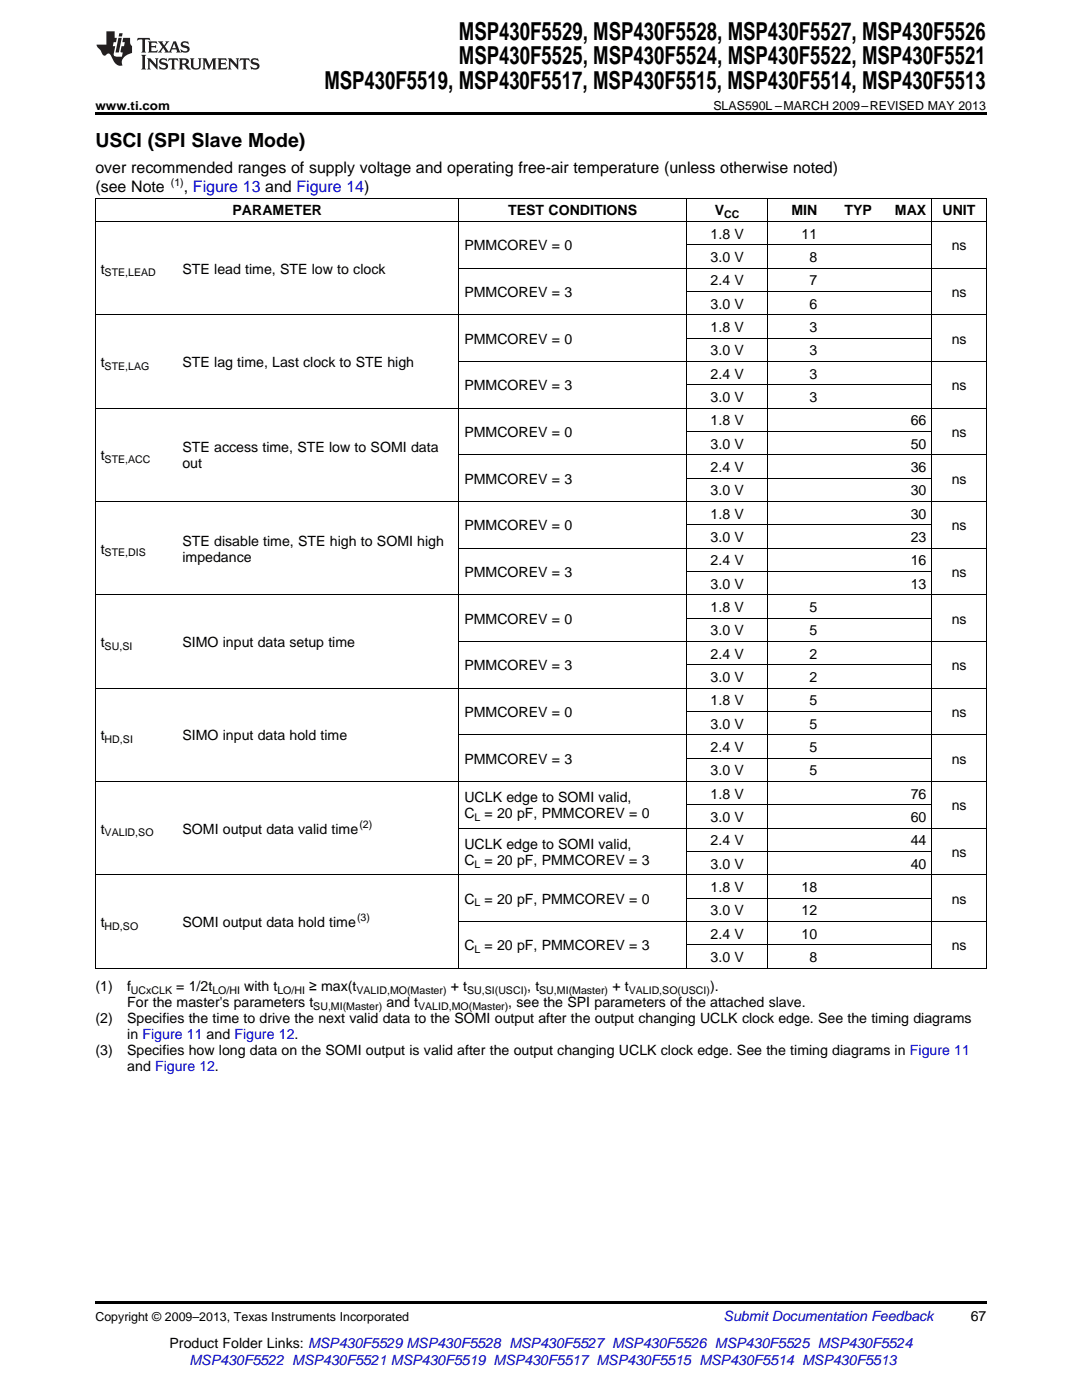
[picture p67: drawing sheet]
<svg xmlns="http://www.w3.org/2000/svg" width="216mm" height="279mm" viewBox="0 0 216 279" stroke-linecap="round" stroke-linejoin="round" font-family="sans-serif">
<defs><g id="words">
<g font-size="4.9">
<text x="91.6" y="7.9">MSP430F5529, MSP430F5528, MSP430F5527, MSP430F5526</text>
<text x="64.7" y="17.8">MSP430F5519, MSP430F5517, MSP430F5515, MSP430F5514, MSP430F5513</text>
<text x="91.6" y="12.8">MSP430F5525, MSP430F5524, MSP430F5522, MSP430F5521</text>
</g>
<text font-size="3.9" x="19" y="29.3">USCI (SPI Slave Mode)</text>
<g font-size="3.2">
<text x="19" y="34.4">over recommended ranges of supply voltage and operating free-air temperature (unless otherwise noted)</text>
<text x="19" y="38.3">(see Note</text>
<text x="36.7" y="38.3">, Figure 13 and Figure 14)</text>
</g>
<g font-size="2.8">
<text x="46.4" y="43">PARAMETER</text>
<text x="101.4" y="43">TEST CONDITIONS</text>
<text x="141.8" y="47.6">1.8 V</text>
<text x="142.6" y="43">V</text>
<text x="157.9" y="43">MIN</text>
<text x="159.9" y="47.6">11</text>
<text x="168.5" y="43">TYP</text>
<text x="178.6" y="43">MAX</text>
<text x="188.1" y="43">UNIT</text>
<text x="92.7" y="50">PMMCOREV = 0</text>
<text x="141.8" y="52.3">3.0 V</text>
<text x="161.5" y="52.3">8</text>
<text x="189.9" y="50">ns</text>
<text x="20.1" y="54.6">t</text>
<text x="36.4" y="54.6">STE lead time, STE low to clock</text>
<text x="92.7" y="59.3">PMMCOREV = 3</text>
<text x="141.8" y="56.9">2.4 V</text>
<text x="161.5" y="56.9">7</text>
<text x="189.9" y="59.3">ns</text>
<text x="141.8" y="61.6">3.0 V</text>
<text x="161.5" y="61.6">6</text>
<text x="92.7" y="68.6">PMMCOREV = 0</text>
<text x="141.8" y="66.3">1.8 V</text>
<text x="141.8" y="70.9">3.0 V</text>
<text x="161.5" y="66.3">3</text>
<text x="161.5" y="70.9">3</text>
<text x="189.9" y="68.6">ns</text>
<text x="20.1" y="73.2">t</text>
<text x="36.4" y="73.2">STE lag time, Last clock to STE high</text>
<text x="92.7" y="77.9">PMMCOREV = 3</text>
<text x="141.8" y="75.6">2.4 V</text>
<text x="161.5" y="75.6">3</text>
<text x="189.9" y="77.9">ns</text>
<text x="141.8" y="80.2">3.0 V</text>
<text x="161.5" y="80.2">3</text>
<text x="92.7" y="87.2">PMMCOREV = 0</text>
<text x="141.8" y="84.9">1.8 V</text>
<text x="141.8" y="89.5">3.0 V</text>
<text x="181.7" y="84.9">66</text>
<text x="181.7" y="89.5">50</text>
<text x="189.9" y="87.2">ns</text>
<text x="20.1" y="91.9">t</text>
<text x="36.4" y="90.3">STE access time, STE low to SOMI data</text>
<text x="36.4" y="93.5">out</text>
<text x="141.8" y="94.2">2.4 V</text>
<text x="181.7" y="94.2">36</text>
<text x="92.7" y="96.5">PMMCOREV = 3</text>
<text x="141.8" y="98.8">3.0 V</text>
<text x="181.7" y="98.8">30</text>
<text x="189.9" y="96.5">ns</text>
<text x="92.7" y="105.8">PMMCOREV = 0</text>
<text x="141.8" y="103.5">1.8 V</text>
<text x="181.7" y="103.5">30</text>
<text x="189.9" y="105.8">ns</text>
<text x="20.1" y="110.5">t</text>
<text x="36.4" y="108.9">STE disable time, STE high to SOMI high</text>
<text x="36.4" y="112.1">impedance</text>
<text x="141.8" y="108.2">3.0 V</text>
<text x="141.8" y="112.8">2.4 V</text>
<text x="181.7" y="108.2">23</text>
<text x="181.7" y="112.8">16</text>
<text x="92.7" y="115.1">PMMCOREV = 3</text>
<text x="141.8" y="117.5">3.0 V</text>
<text x="181.7" y="117.5">13</text>
<text x="189.9" y="115.1">ns</text>
<text x="92.7" y="124.5">PMMCOREV = 0</text>
<text x="141.8" y="122.1">1.8 V</text>
<text x="161.5" y="122.1">5</text>
<text x="189.9" y="124.5">ns</text>
<text x="20.1" y="129.1">t</text>
<text x="36.4" y="129.1">SIMO input data setup time</text>
<text x="141.8" y="126.8">3.0 V</text>
<text x="141.8" y="131.4">2.4 V</text>
<text x="161.5" y="126.8">5</text>
<text x="161.5" y="131.4">2</text>
<text x="92.7" y="133.8">PMMCOREV = 3</text>
<text x="141.8" y="136.1">3.0 V</text>
<text x="161.5" y="136.1">2</text>
<text x="189.9" y="133.8">ns</text>
<text x="92.7" y="143.1">PMMCOREV = 0</text>
<text x="141.8" y="140.8">1.8 V</text>
<text x="161.5" y="140.8">5</text>
<text x="189.9" y="143.1">ns</text>
<text x="20.1" y="147.7">t</text>
<text x="36.4" y="147.7">SIMO input data hold time</text>
<text x="141.8" y="145.4">3.0 V</text>
<text x="161.5" y="145.4">5</text>
<text x="92.7" y="152.4">PMMCOREV = 3</text>
<text x="141.8" y="150.1">2.4 V</text>
<text x="141.8" y="154.7">3.0 V</text>
<text x="161.5" y="150.1">5</text>
<text x="161.5" y="154.7">5</text>
<text x="189.9" y="152.4">ns</text>
<text x="92.7" y="160.1">UCLK edge to SOMI valid,</text>
<text x="141.8" y="159.4">1.8 V</text>
<text x="181.7" y="159.4">76</text>
<text x="189.9" y="161.7">ns</text>
<text x="20.1" y="166.4">t</text>
<text x="36.4" y="166.4">SOMI output data valid time</text>
<text x="92.7" y="163.3">C</text>
<text x="96.7" y="163.3">= 20 pF, PMMCOREV = 0</text>
<text x="141.8" y="164">3.0 V</text>
<text x="181.7" y="164">60</text>
<text x="92.7" y="169.4">UCLK edge to SOMI valid,</text>
<text x="92.7" y="172.6">C</text>
<text x="96.7" y="172.6">= 20 pF, PMMCOREV = 3</text>
<text x="141.8" y="168.7">2.4 V</text>
<text x="141.8" y="173.4">3.0 V</text>
<text x="181.7" y="168.7">44</text>
<text x="181.7" y="173.4">40</text>
<text x="189.9" y="171">ns</text>
<text x="141.8" y="178">1.8 V</text>
<text x="159.9" y="178">18</text>
<text x="20.1" y="185">t</text>
<text x="36.4" y="185">SOMI output data hold time</text>
<text x="92.7" y="180.3">C</text>
<text x="96.7" y="180.3">= 20 pF, PMMCOREV = 0</text>
<text x="141.8" y="182.7">3.0 V</text>
<text x="159.9" y="182.7">12</text>
<text x="189.9" y="180.3">ns</text>
<text x="92.7" y="189.7">C</text>
<text x="96.7" y="189.7">= 20 pF, PMMCOREV = 3</text>
<text x="141.8" y="187.3">2.4 V</text>
<text x="141.8" y="192">3.0 V</text>
<text x="159.9" y="187.3">10</text>
<text x="161.5" y="192">8</text>
<text x="189.9" y="189.7">ns</text>
<text x="19" y="197.8">(1)</text>
<text x="25.4" y="197.8">f</text>
<text x="35.2" y="197.8">= 1/2t</text>
<text x="48.7" y="197.8">with t</text>
<text x="61.7" y="197.8">≥ max(t</text>
<text x="90" y="197.8">+ t</text>
<text x="105.2" y="197.8">, t</text>
<text x="122.2" y="197.8">+ t</text>
<text x="141.7" y="197.8">).</text>
<text x="25.4" y="201">For the master's parameters t</text>
<text x="77.1" y="201">and t</text>
<text x="101.4" y="201">, see the SPI parameters of the attached slave.</text>
<text x="19" y="204.2">(2)</text>
<text x="25.4" y="204.2">Specifies the time to drive the next valid data to the SOMI output after the output changing UCLK clock edge. See the timing diagrams</text>
<text x="25.4" y="207.4">in Figure 11 and Figure 12.</text>
<text x="19" y="210.5">(3)</text>
<text x="25.4" y="210.5">Specifies how long data on the SOMI output is valid after the output changing UCLK clock edge. See the timing diagrams in Figure 11</text>
<text x="25.4" y="213.7">and Figure 12.</text>
<text x="193.7" y="263.6">67</text>
<text x="33.8" y="269">Product Folder Links: MSP430F5529 MSP430F5528 MSP430F5527 MSP430F5526 MSP430F5525 MSP430F5524</text>
</g>
<g font-size="2.8" fill="#0000c8">
<text x="144.4" y="263.6">Submit Documentation Feedback</text>
<text x="37.8" y="272.5">MSP430F5522 MSP430F5521 MSP430F5519 MSP430F5517 MSP430F5515 MSP430F5514 MSP430F5513</text>
</g>
<g font-size="2.5">
<text x="19" y="21.9">www.ti.com</text>
<text x="142.3" y="21.9">SLAS590L –MARCH 2009–REVISED MAY 2013</text>
<text x="19" y="263.6">Copyright © 2009–2013, Texas Instruments Incorporated</text>
</g>
<g font-size="2.1">
<text x="34.1" y="37">(1)</text>
<text x="144.5" y="43.5">CC</text>
<text x="20.9" y="55.2">STE,LEAD</text>
<text x="20.9" y="73.8">STE,LAG</text>
<text x="20.9" y="92.4">STE,ACC</text>
<text x="20.9" y="111.1">STE,DIS</text>
<text x="20.9" y="129.7">SU,SI</text>
<text x="20.9" y="148.3">HD,SI</text>
<text x="20.9" y="166.9">VALID,SO</text>
<text x="71.7" y="165.2">(2)</text>
<text x="94.7" y="163.9">L</text>
<text x="94.7" y="173.2">L</text>
<text x="20.9" y="185.6">HD,SO</text>
<text x="71.3" y="183.9">(3)</text>
<text x="94.7" y="180.9">L</text>
<text x="94.7" y="190.2">L</text>
<text x="26.1" y="198.4">UCxCLK</text>
<text x="42.4" y="198.4">LO/HI</text>
<text x="55.4" y="198.4">LO/HI</text>
<text x="62.5" y="201.6">SU,MI(Master)</text>
<text x="71.1" y="198.4">VALID,MO(Master)</text>
<text x="83.4" y="201.6">VALID,MO(Master)</text>
<text x="93.2" y="198.4">SU,SI(USCI)</text>
<text x="107.6" y="198.4">SU,MI(Master)</text>
<text x="125.4" y="198.4">VALID,SO(USCI)</text>
</g>
</g></defs>
<path d="M19 22.5h177.8v.5h-177.8zM19 259.7h177.8v.5h-177.8z" fill="#000"/>
<g fill="none" stroke="#000" stroke-width=".2">
<path d="M19 39.5h177.8M19.1 39.6v153.7M91.6 39.6v153.7M136.9 39.6v153.7M153.2 39.6v153.7M185.9 39.6v153.7M196.8 39.6v153.7M19 44.2h177.8M91.6 53.5h105.2M136.9 58.2h49M136.9 48.8h49M19 62.8h177.8"/>
<path d="M91.6 72.1h105.2M136.9 76.8h49M136.9 67.5h49M19 81.4h177.8M91.6 90.8h105.2M136.9 95.4h49M136.9 86.1h49M19 118.7h177.8M19 100.1h177.8M91.6 109.4h105.2M136.9 114h49M136.9 104.7h49"/>
<path d="M19 137.3h177.8M91.6 128h105.2M136.9 132.7h49M136.9 123.3h49M19 155.9h177.8M91.6 146.6h105.2M136.9 151.3h49M136.9 142h49M19 174.6h177.8M91.6 165.3h105.2M136.9 179.2h49M136.9 169.9h49"/>
<path d="M136.9 160.6h49M19 193.2h177.8M91.6 183.9h105.2M136.9 188.5h49"/>
</g>
<g fill="#231f20">
<path d="M27.5 7.6l-.1 .5 .4-.2h.6v.1v2.1l-.2 .4h1l-.3-.4v-2.1l.1-.1h.5l.5 .2-.2-.5zM29.5 8.3l.2 .3v1.5l-.2 .4h1.8l.2-.6a1.04 1.04 0 0 1-1.3 .2v-.7h.6l.3 .2v-.6l-.3 .2h-.6v-.6l.8-.1 .4 .3-.2-.5zM31.5 8.3l.9 1.1-.9 1.1h.8l-.2-.2 .5-.7 .4 .7-.2 .2h1.5l-.1-.2 .1-.4h.9l.1 .4-.2 .2h1l-.3-.3-.7-1.9h-.5l-.9 2-.8-1 .9-1h-.8l.1 .3-.3 .5-.4-.6 .2-.2zM34.7 8.6l.4 1h-.7zM36.3 8.4a.63 .63 0 0 0-.2 .7 .63 .63 0 0 0 .6 .4l.6 .2 .1 .2a.75 .75 0 0 1-.7 .4 .75 .75 0 0 1-.6-.5l.1 .7 .1-.1a1.11 1.11 0 0 0 1.5-.6 1.13 1.13 0 0 0-1.2-.8l-.1-.4a1.04 1.04 0 0 1 1.2 .2l-.2-.5-.1 .1-.5-.2zM28.2 10.9l.2 .4v2.2l-.2 .4h1l-.3-.4v-2.2l.3-.4zM29.3 11.6l.3 .4v1.5l-.3 .4h.8l-.2-.4v-1.3l1.5 1.7v-1.9l.2-.4h-.7l.2 .4v.9l-1.1-1.3zM32 11.8a.62 .62 0 0 0-.2 .7 .62 .62 0 0 0 .6 .4l.6 .1 .1 .3a.76 .76 0 0 1-.7 .3 .76 .76 0 0 1-.6-.4l.1 .7 .1-.1a1.11 1.11 0 0 0 1.5-.6 1.13 1.13 0 0 0-1.2-.8l-.1-.4a1.04 1.04 0 0 1 1.2 .2l-.2-.6-.1 .1-.5-.1zM33.7 11.6l-.2 .6a.61 .61 0 0 1 .8-.3v1.6l-.2 .4h.9l-.2-.4v-1.6a.63 .63 0 0 1 .8 .3l-.2-.6zM35.6 11.6l.3 .4v1.5l-.3 .4h1l-.2-.2v-.8l.5 .2a.76 .76 0 0 0 1.2 .7l-1-1a.58 .58 0 0 0 .6-.5 .58 .58 0 0 0-.5-.6zM36.4 11.9h.1a.45 .45 0 0 1 .5 .1 .45 .45 0 0 1 .1 .5l-.7 .2zM37.9 11.6l.2 .2a2.17 2.17 0 0 0 .3 1.9 .99 .99 0 0 0 1.6-.6v-1.1l.2-.4h-.7l.2 .2a1.92 1.92 0 0 1-.2 1.8 .6 .6 0 0 1-.9-.5v-1.1l.2-.4zM40.4 11.6l.2 .4v1.5l-.2 .4h.7l-.2-.4v-1.4l.8 1.8 .8-1.8v1.4l-.2 .4h.9l-.2-.4v-1.5l.2-.4h-.8l-.6 1.5-.6-1.5zM43.4 11.6l.2 .4v1.5l-.2 .4h1.8l.2-.6a1.04 1.04 0 0 1-1.3 .1v-.6h.5l.4 .2v-.6l-.4 .2h-.5v-.7h.8l.3 .3-.1-.6zM45.5 11.6l.2 .4v1.5l-.2 .4h.7l-.2-.4v-1.3l1.5 1.7v-1.9l.2-.4h-.7l.2 .4v.9l-1.1-1.3zM47.9 11.6l-.1 .6a.61 .61 0 0 1 .8-.3v1.6l-.3 .4h1l-.3-.4 .1-1.6a.63 .63 0 0 1 .7 .3l-.1-.6zM50.2 11.8a.62 .62 0 0 0-.2 .7 .62 .62 0 0 0 .6 .4l.6 .1 .2 .3a.76 .76 0 0 1-.8 .3 .76 .76 0 0 1-.6-.4l.1 .7 .2-.1a1.11 1.11 0 0 0 1.5-.6 1.13 1.13 0 0 0-1.3-.8l-.1-.4a1.04 1.04 0 0 1 1.2 .2l-.1-.6-.2 .1-.5-.1z"/>
<path d="M21.2 6.3v2.6h-1.9l.1 .4 .7 .9a.91 .91 0 0 0 1 .8 .56 .56 0 0 1 .5-.3 .56 .56 0 0 1 .5 .3l.4 .8a1.53 1.53 0 0 0 1.9 1.2 1.54 1.54 0 0 1 1-2.1l.9-.3v-1.4a1.52 1.52 0 0 1-.3-1.6h-1.4l-.2 .8h.5l-.2 .8h-.4l-.2 1v.2l.4 .1-.2 .8a1.93 1.93 0 0 1-1.6-.3l.3-1.8h-.5l.2-.8h.4l.2-.8h-.4v-1.3zM23.6 7.6l-.6 2.9h.7l.6-2.9zM23.8 6.6l-.1 .7h.6l.2-.7z"/>
</g>
<use href="#words"/>
</svg>
